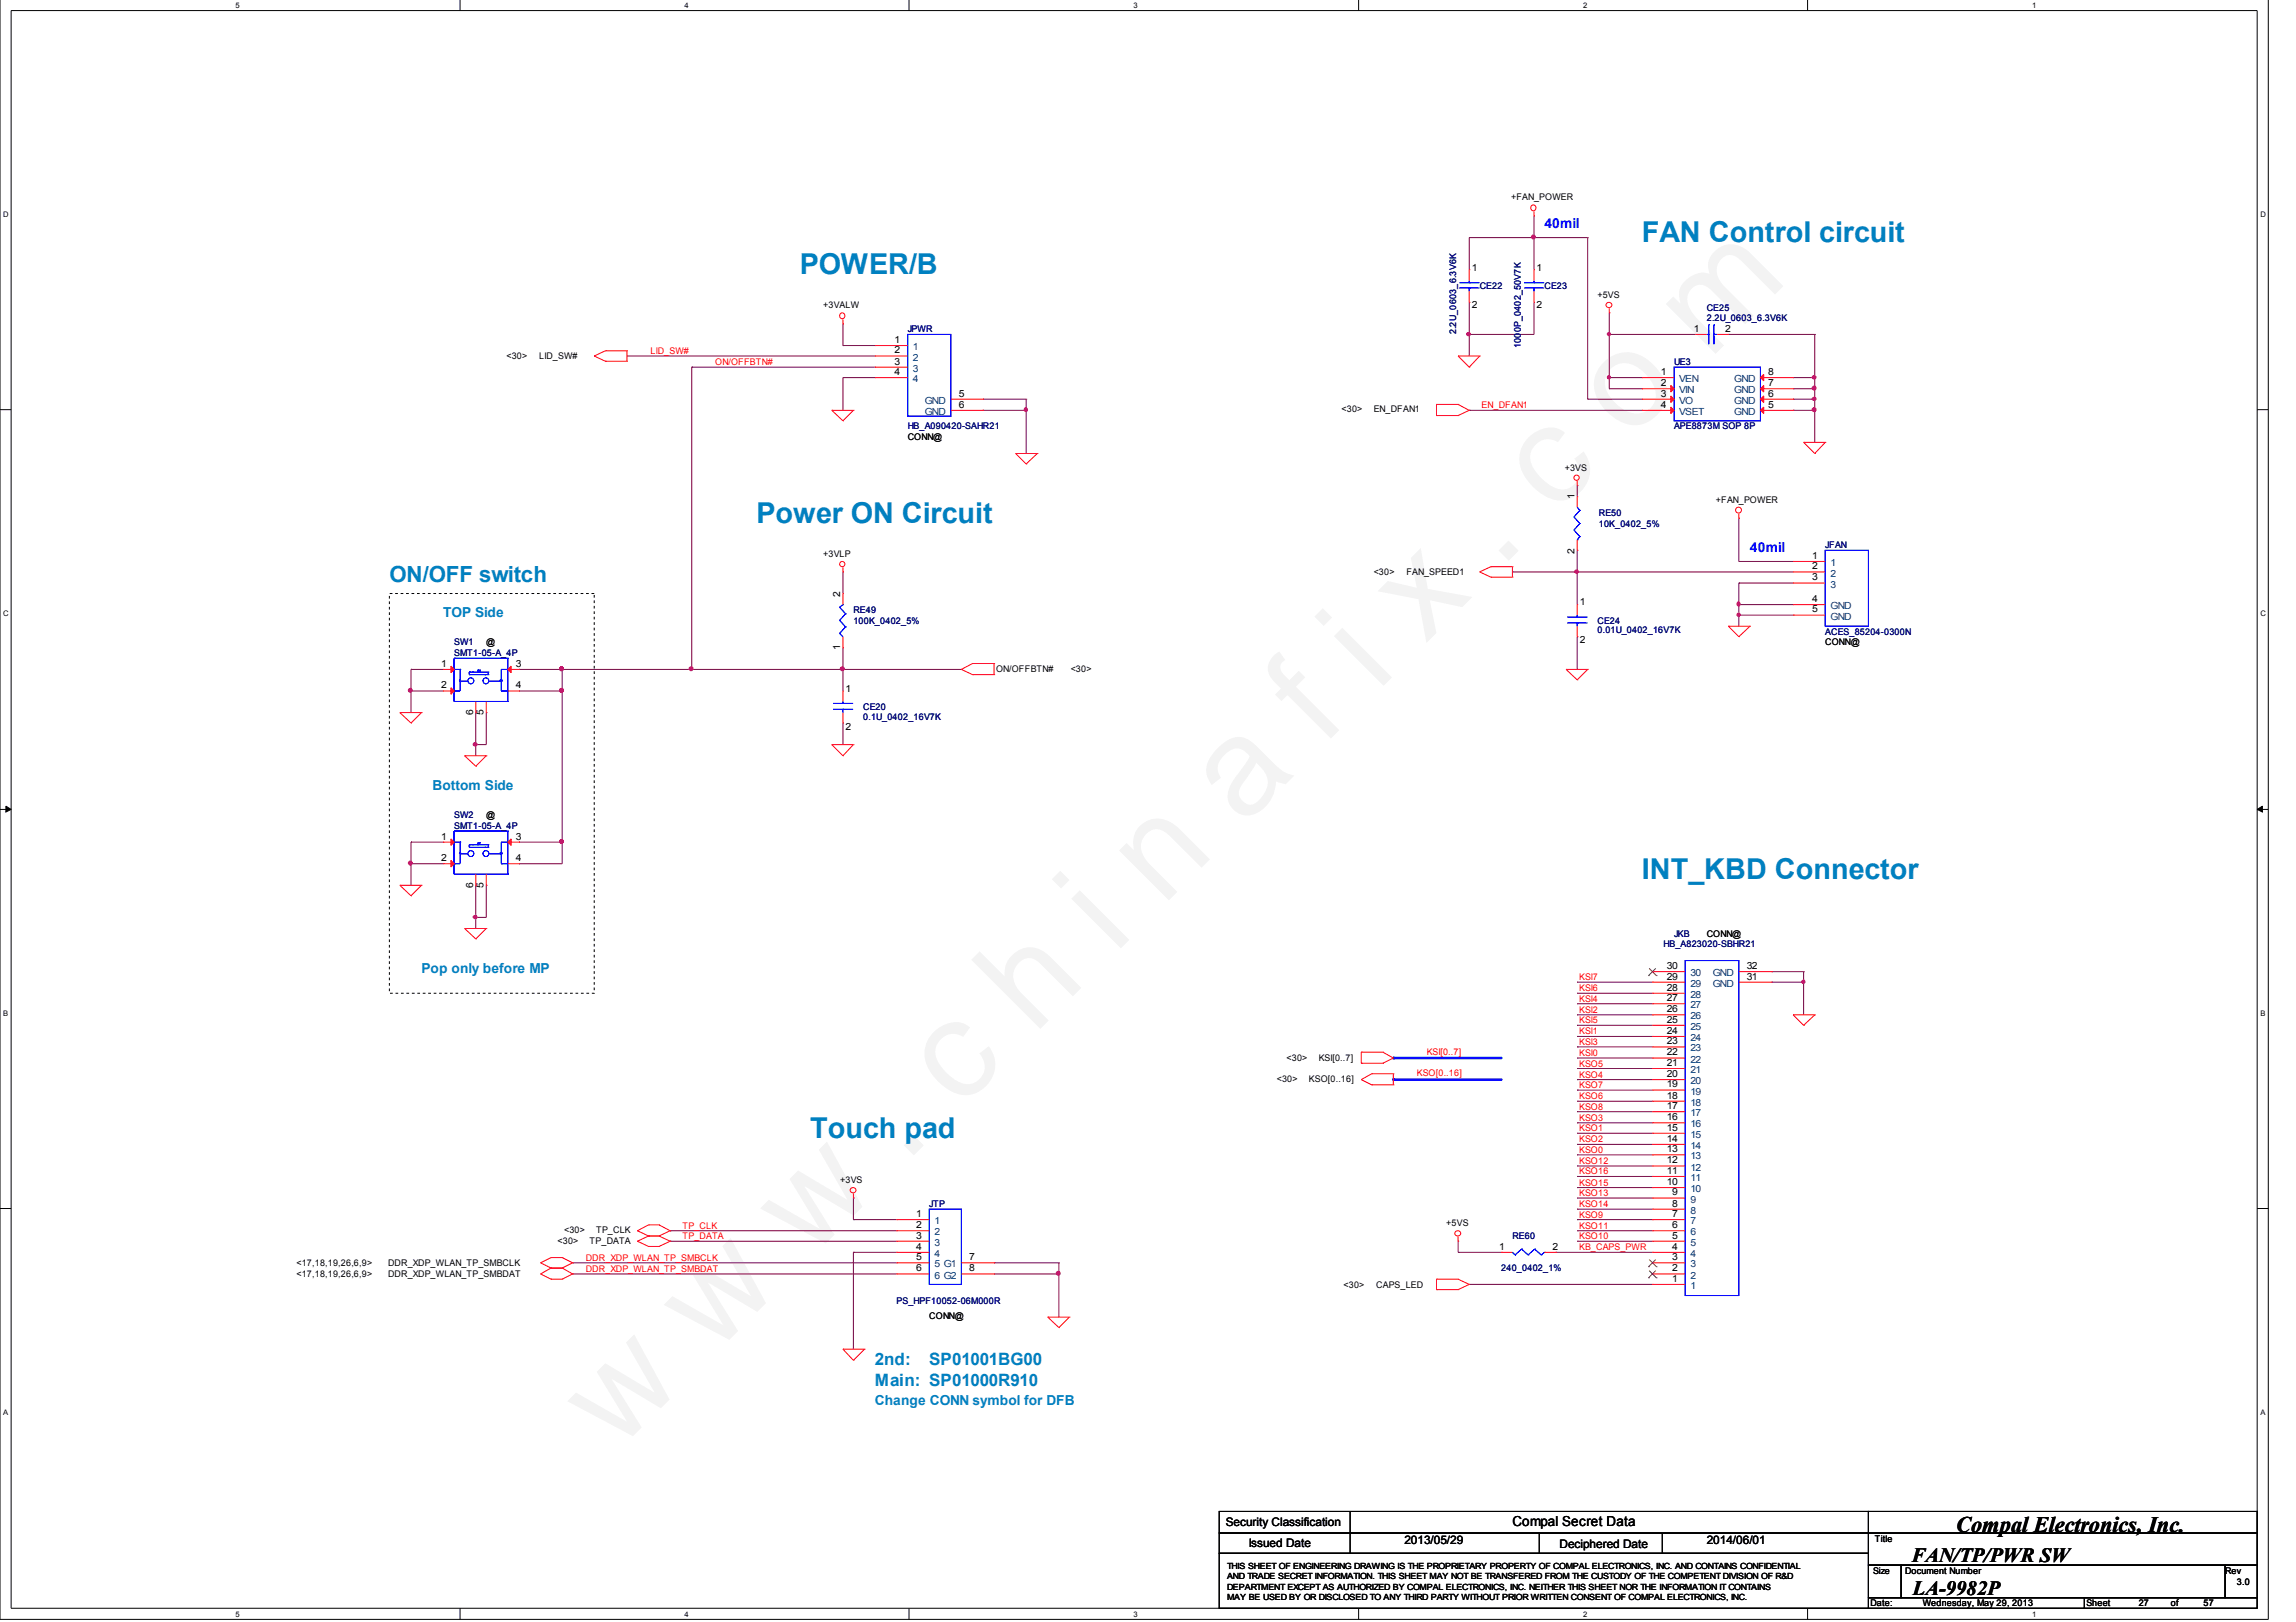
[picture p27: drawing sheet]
<svg xmlns="http://www.w3.org/2000/svg" width="297mm" height="210mm" viewBox="0 0 297 210" stroke-linecap="round" stroke-linejoin="round" font-family="sans-serif">
<defs><g id="words">
<text font-size="17.6" fill="#f0f" x="79.7" y="188" transform="rotate(-45 79.7 188)">w w w . c h i n a f i x . c o m</text>
<g font-size="3.7" fill="#0080c0">
<text x="103.5" y="35.5">POWER/B</text>
<text x="212.4" y="31.3">FAN Control circuit</text>
<text x="97.9" y="67.7">Power ON Circuit</text>
<text x="212.4" y="113.7">INT_KBD Connector</text>
<text x="104.8" y="147.2">Touch pad</text>
</g>
<text font-size="2.9" fill="#0080c0" x="50.4" y="75.4">ON/OFF switch</text>
<text font-size="2.9" x="253.1" y="198.3">Compal Electronics, Inc.</text>
<g font-size="2.6">
<text x="247.3" y="202.2">FAN/TP/PWR SW</text>
<text x="247.5" y="206.4">LA-9982P</text>
</g>
<g font-size="2.2" fill="#0080c0">
<text x="113.2" y="179.4">Main: SP01000R910</text>
<text x="113.2" y="176.6">2nd:</text>
<text x="120.2" y="176.6">SP01001BG00</text>
</g>
<g font-size="1.8" fill="#00f">
<text x="199.8" y="29.6">40mil</text>
<text x="226.4" y="71.5">40mil</text>
</g>
<g font-size="1.8" fill="#0080c0">
<text x="57.3" y="79.9">TOP Side</text>
<text x="56" y="102.2">Bottom Side</text>
<text x="54.5" y="125.9">Pop only before MP</text>
<text x="113.2" y="181.8">Change CONN symbol for DFB</text>
</g>
<text font-size="1.8" x="195.7" y="197.5">Compal Secret Data</text>
<g font-size="1.5">
<text x="158.6" y="197.5">Security Classification</text>
<text x="161.5" y="200.2">Issued Date</text>
<text x="181.7" y="199.8">2013/05/29</text>
<text x="201.8" y="200.3">Deciphered Date</text>
<text x="220.8" y="199.8">2014/06/01</text>
</g>
<g font-size="1.3">
<text x="190.4" y="35.1">1</text>
<text x="198.8" y="35.1">1</text>
<text x="190.4" y="39.9">2</text>
<text x="198.8" y="39.9">2</text>
<text x="115.7" y="44.4">1</text>
<text x="115.7" y="45.7">2</text>
<text x="115.7" y="47.2">3</text>
<text x="219.1" y="42.9">1</text>
<text x="223.2" y="42.9">2</text>
<text x="115.7" y="48.5">4</text>
<text x="124" y="51.3">5</text>
<text x="124" y="52.8">6</text>
<text x="214.9" y="48.5">1</text>
<text x="214.9" y="50">2</text>
<text x="214.9" y="51.3">3</text>
<text x="214.9" y="52.8">4</text>
<text x="228.8" y="52.8">5</text>
<text x="228.8" y="51.3">6</text>
<text x="228.8" y="48.5">8</text>
<text x="228.8" y="50">7</text>
<text x="203.7" y="64.6" transform="rotate(-90 203.7 64.6)">1</text>
<text x="203.7" y="71.6" transform="rotate(-90 203.7 71.6)">2</text>
<text x="108.7" y="77.2" transform="rotate(-90 108.7 77.2)">2</text>
<text x="234.4" y="72.3">1</text>
<text x="234.4" y="73.7">2</text>
<text x="234.4" y="75.1">3</text>
<text x="234.4" y="77.9">4</text>
<text x="204.4" y="78.3">1</text>
<text x="204.4" y="83.2">2</text>
<text x="234.4" y="79.3">5</text>
<text x="57.1" y="89.1">2</text>
<text x="57.1" y="86.3">1</text>
<text x="66.7" y="86.3">3</text>
<text x="66.7" y="89.1">4</text>
<text x="108.7" y="84.2" transform="rotate(-90 108.7 84.2)">1</text>
<text x="109.4" y="89.5">1</text>
<text x="61.2" y="92.6" transform="rotate(-90 61.2 92.6)">6</text>
<text x="62.6" y="92.6" transform="rotate(-90 62.6 92.6)">5</text>
<text x="109.4" y="94.4">2</text>
<text x="57.1" y="111.4">2</text>
<text x="57.1" y="108.6">1</text>
<text x="66.7" y="108.6">3</text>
<text x="66.7" y="111.4">4</text>
<text x="61.2" y="114.9" transform="rotate(-90 61.2 114.9)">6</text>
<text x="62.6" y="114.9" transform="rotate(-90 62.6 114.9)">5</text>
<text x="215.6" y="125.4">30</text>
<text x="226" y="125.4">32</text>
<text x="215.6" y="131">26</text>
<text x="215.6" y="129.6">27</text>
<text x="215.6" y="128.2">28</text>
<text x="215.6" y="126.8">29</text>
<text x="226" y="126.8">31</text>
<text x="215.6" y="136.6">22</text>
<text x="215.6" y="137.9">21</text>
<text x="215.6" y="135.1">23</text>
<text x="215.6" y="132.3">25</text>
<text x="215.6" y="133.8">24</text>
<text x="215.6" y="143.5">17</text>
<text x="215.6" y="140.7">19</text>
<text x="215.6" y="139.4">20</text>
<text x="215.6" y="142.2">18</text>
<text x="215.6" y="149.1">13</text>
<text x="215.6" y="147.8">14</text>
<text x="215.6" y="145">16</text>
<text x="215.6" y="146.3">15</text>
<text x="215.6" y="153.3">10</text>
<text x="215.6" y="151.9">11</text>
<text x="215.6" y="150.6">12</text>
<text x="216.3" y="154.7">9</text>
<text x="118.5" y="157.5">1</text>
<text x="118.5" y="158.9">2</text>
<text x="118.5" y="160.3">3</text>
<text x="118.5" y="161.7">4</text>
<text x="194" y="161.7">1</text>
<text x="200.8" y="161.7">2</text>
<text x="216.3" y="161.7">4</text>
<text x="216.3" y="160.3">5</text>
<text x="216.3" y="156.1">8</text>
<text x="216.3" y="157.5">7</text>
<text x="216.3" y="158.9">6</text>
<text x="118.5" y="163.1">5</text>
<text x="118.5" y="164.5">6</text>
<text x="125.4" y="163.1">7</text>
<text x="125.4" y="164.5">8</text>
<text x="216.3" y="165.9">1</text>
<text x="216.3" y="164.5">2</text>
<text x="216.3" y="163.1">3</text>
</g>
<g font-size="1.3" fill="#004080">
<text x="118.1" y="45.3">1</text>
<text x="118.1" y="46.7">2</text>
<text x="118.1" y="48.1">3</text>
<text x="118.1" y="49.5">4</text>
<text x="119.6" y="52.3">GND</text>
<text x="119.6" y="53.7">GND</text>
<text x="217.3" y="49.5">VEN</text>
<text x="217.3" y="50.9">VIN</text>
<text x="217.3" y="52.3">VO</text>
<text x="217.3" y="53.7">VSET</text>
<text x="224.4" y="53.7">GND</text>
<text x="224.4" y="52.3">GND</text>
<text x="224.4" y="49.5">GND</text>
<text x="224.4" y="50.9">GND</text>
<text x="236.8" y="73.3">1</text>
<text x="236.8" y="74.6">2</text>
<text x="236.8" y="76">3</text>
<text x="236.8" y="78.8">GND</text>
<text x="236.8" y="80.2">GND</text>
<text x="218.7" y="131.9">26</text>
<text x="218.7" y="130.5">27</text>
<text x="218.7" y="129.1">28</text>
<text x="218.7" y="127.7">29</text>
<text x="218.7" y="126.3">30</text>
<text x="221.6" y="127.7">GND</text>
<text x="221.6" y="126.3">GND</text>
<text x="218.7" y="137.5">22</text>
<text x="218.7" y="136.1">23</text>
<text x="218.7" y="133.3">25</text>
<text x="218.7" y="134.7">24</text>
<text x="218.7" y="141.7">19</text>
<text x="218.7" y="140.3">20</text>
<text x="218.7" y="138.9">21</text>
<text x="218.7" y="143.1">18</text>
<text x="218.7" y="148.7">14</text>
<text x="218.7" y="144.5">17</text>
<text x="218.7" y="145.9">16</text>
<text x="218.7" y="147.2">15</text>
<text x="218.7" y="154.3">10</text>
<text x="218.7" y="155.6">9</text>
<text x="218.7" y="152.8">11</text>
<text x="218.7" y="151.5">12</text>
<text x="218.7" y="150">13</text>
<text x="120.9" y="158.4">1</text>
<text x="120.9" y="159.9">2</text>
<text x="120.9" y="161.2">3</text>
<text x="218.7" y="161.2">5</text>
<text x="218.7" y="157.1">8</text>
<text x="218.7" y="158.4">7</text>
<text x="218.7" y="159.9">6</text>
<text x="120.9" y="162.7">4</text>
<text x="120.9" y="164">5 G1</text>
<text x="120.9" y="165.5">6 G2</text>
<text x="218.7" y="166.8">1</text>
<text x="218.7" y="162.7">4</text>
<text x="218.7" y="165.5">2</text>
<text x="218.7" y="164">3</text>
</g>
<g font-size="1.2">
<text x="195.5" y="25.9">+FAN_POWER</text>
<text x="106.5" y="39.9">+3VALW</text>
<text x="206.7" y="38.5">+5VS</text>
<text x="65.5" y="46.5">&lt;30&gt;</text>
<text x="69.8" y="46.5">LID_SW#</text>
<text x="173.6" y="53.4">&lt;30&gt;</text>
<text x="177.7" y="53.4">EN_DFAN1</text>
<text x="117.4" y="57">CONN@</text>
<text x="202.4" y="60.9">+3VS</text>
<text x="222" y="65">+FAN_POWER</text>
<text x="106.5" y="72.1">+3VLP</text>
<text x="177.7" y="74.4">&lt;30&gt;</text>
<text x="181.9" y="74.4">FAN_SPEED1</text>
<text x="62.9" y="83.5">@</text>
<text x="236.1" y="83.5">CONN@</text>
<text x="128.9" y="87">ON/OFFBTN#</text>
<text x="138.5" y="87">&lt;30&gt;</text>
<text x="62.9" y="105.8">@</text>
<text x="220.8" y="121.3">CONN@</text>
<text x="166.5" y="137.3">&lt;30&gt;</text>
<text x="170.6" y="137.3">KSI[0..7]</text>
<text x="165.2" y="140.1">&lt;30&gt;</text>
<text x="169.3" y="140.1">KSO[0..16]</text>
<text x="108.7" y="153.1">+3VS</text>
<text x="72.1" y="161.1">&lt;30&gt;</text>
<text x="73" y="159.6">&lt;30&gt;</text>
<text x="76.3" y="161.1">TP_DATA</text>
<text x="77.1" y="159.6">TP_CLK</text>
<text x="187.1" y="158.7">+5VS</text>
<text x="38.4" y="165.2">&lt;17,18,19,26,6,9&gt;</text>
<text x="38.4" y="163.8">&lt;17,18,19,26,6,9&gt;</text>
<text x="50.2" y="165.2">DDR_XDP_WLAN_TP_SMBDAT</text>
<text x="50.2" y="163.8">DDR_XDP_WLAN_TP_SMBCLK</text>
<text x="173.8" y="166.6">&lt;30&gt;</text>
<text x="178.1" y="166.6">CAPS_LED</text>
<text x="120.2" y="170.7">CONN@</text>
<text x="242.3" y="203.6">Size</text>
<text x="242.6" y="199.6">Title</text>
<text x="246.5" y="203.6">Document Number</text>
<text x="287.9" y="203.6">Rev</text>
<text x="242" y="207.9">Date:</text>
<text x="248.8" y="207.9">Wednesday, May 29, 2013</text>
<text x="269.9" y="207.9">Sheet</text>
<text x="276.7" y="207.9">27</text>
<text x="280.8" y="207.9">of</text>
<text x="285.1" y="207.9">57</text>
<text x="289.4" y="205.1">3.0</text>
</g>
<g font-size="1.2" fill="#000080">
<text x="191.4" y="37.4">CE22</text>
<text x="199.8" y="37.4">CE23</text>
<text x="220.8" y="40.2">CE25</text>
<text x="220.8" y="41.6">2.2U_0603_6.3V6K</text>
<text x="117.4" y="43">JPWR</text>
<text x="188.4" y="43.3" transform="rotate(-90 188.4 43.3)">2.2U_0603_6.3V6K</text>
<text x="196.8" y="45.1" transform="rotate(-90 196.8 45.1)">1000P_0402_50V7K</text>
<text x="216.6" y="47.2">UE3</text>
<text x="117.4" y="55.6">HB_A090420-SAHR21</text>
<text x="216.6" y="55.6">APE8873M SOP 8P</text>
<text x="206.8" y="66.7">RE50</text>
<text x="206.8" y="68.2">10K_0402_5%</text>
<text x="236.1" y="71">JFAN</text>
<text x="58.8" y="83.5">SW1</text>
<text x="110.4" y="79.3">RE49</text>
<text x="110.4" y="80.7">100K_0402_5%</text>
<text x="206.7" y="80.7">CE24</text>
<text x="206.7" y="82">0.01U_0402_16V7K</text>
<text x="236.1" y="82.1">ACES_85204-0300N</text>
<text x="58.8" y="84.9">SMT1-05-A_4P</text>
<text x="111.7" y="91.9">CE20</text>
<text x="111.7" y="93.1">0.1U_0402_16V7K</text>
<text x="58.8" y="105.8">SW2</text>
<text x="58.8" y="107.3">SMT1-05-A_4P</text>
<text x="215.2" y="122.6">HB_A823020-SBHR21</text>
<text x="216.6" y="121.3">JKB</text>
<text x="120.2" y="156.1">JTP</text>
<text x="195.7" y="160.4">RE60</text>
<text x="194.2" y="164.5">240_0402_1%</text>
<text x="116" y="168.8">PS_HPF10052-06M000R</text>
</g>
<g font-size="1.2" fill="#f00">
<text x="84.2" y="45.8">LID_SW#</text>
<text x="92.5" y="47.3">ON/OFFBTN#</text>
<text x="191.7" y="52.8">EN_DFAN1</text>
<text x="204.3" y="129.6">KSI4</text>
<text x="204.3" y="131.1">KSI2</text>
<text x="204.3" y="128.3">KSI6</text>
<text x="204.3" y="126.8">KSI7</text>
<text x="184.6" y="136.5">KSI[0..7]</text>
<text x="204.3" y="136.7">KSI0</text>
<text x="204.3" y="133.9">KSI1</text>
<text x="204.3" y="135.2">KSI3</text>
<text x="204.3" y="132.4">KSI5</text>
<text x="183.3" y="139.3">KSO[0..16]</text>
<text x="204.3" y="139.5">KSO4</text>
<text x="204.3" y="143.6">KSO8</text>
<text x="204.3" y="140.8">KSO7</text>
<text x="204.3" y="142.3">KSO6</text>
<text x="204.3" y="138">KSO5</text>
<text x="204.3" y="147.8">KSO2</text>
<text x="204.3" y="145">KSO3</text>
<text x="204.3" y="146.4">KSO1</text>
<text x="204.3" y="149.2">KSO0</text>
<text x="204.3" y="152">KSO16</text>
<text x="204.3" y="154.8">KSO13</text>
<text x="204.3" y="150.6">KSO12</text>
<text x="204.3" y="153.4">KSO15</text>
<text x="88.3" y="159">TP_CLK</text>
<text x="88.3" y="160.4">TP_DATA</text>
<text x="204.3" y="161.8">KB_CAPS_PWR</text>
<text x="204.3" y="157.6">KSO9</text>
<text x="204.3" y="160.4">KSO10</text>
<text x="204.3" y="159">KSO11</text>
<text x="204.3" y="156.2">KSO14</text>
<text x="75.8" y="163.2">DDR_XDP_WLAN_TP_SMBCLK</text>
<text x="75.8" y="164.6">DDR_XDP_WLAN_TP_SMBDAT</text>
</g>
<g font-size="1.1">
<text x="158.7" y="203">THIS SHEET OF ENGINEERING DRAWING IS THE PROPRIETARY PROPERTY OF COMPAL ELECTRONICS, INC. AND CONTAINS CONFIDENTIAL</text>
<text x="158.7" y="204.4">AND TRADE SECRET INFORMATION. THIS SHEET MAY NOT BE TRANSFERED FROM THE CUSTODY OF THE COMPETENT DIVISION OF R&amp;D</text>
<text x="158.7" y="205.8">DEPARTMENT EXCEPT AS AUTHORIZED BY COMPAL ELECTRONICS, INC. NEITHER THIS SHEET NOR THE INFORMATION IT CONTAINS</text>
<text x="158.7" y="207.1">MAY BE USED BY OR DISCLOSED TO ANY THIRD PARTY WITHOUT PRIOR WRITTEN CONSENT OF COMPAL ELECTRONICS, INC.</text>
</g>
<g font-size="1">
<text x="30.5" y="1">5</text>
<text x="88.6" y="1">4</text>
<text x="146.6" y="1">3</text>
<text x="204.8" y="1">2</text>
<text x="262.9" y="1">1</text>
<text x=".4" y="28">D</text>
<text x="292.4" y="28">D</text>
<text x=".4" y="79.7">C</text>
<text x="292.4" y="79.7">C</text>
<text x=".4" y="131.4">B</text>
<text x="292.4" y="131.4">B</text>
<text x=".4" y="183.1">A</text>
<text x="292.4" y="183.1">A</text>
<text x="30.5" y="209.2">5</text>
<text x="88.6" y="209.2">4</text>
<text x="146.6" y="209.2">3</text>
<text x="204.8" y="209.2">2</text>
<text x="262.9" y="209.2">1</text>
</g>
</g></defs>
<path d="M0 -.1v209.7h293.5v-209.7M1.4 1.4h290.6v206.7h-290.6z" fill="none" stroke="#000" stroke-width=".13"/>
<g fill="#fff">
<path d="M30.5 .2h.4v1h-.4z"/>
<path d="M30.5 208.4h.4v1h-.4z"/>
</g>
<path d="M59.5 -.1v1.5M59.5 208.1v1.5" fill="none" stroke="#000" stroke-width=".13"/>
<g fill="#fff">
<path d="M88.6 .2h.4v1h-.4z"/>
<path d="M88.6 208.4h.4v1h-.4z"/>
</g>
<path d="M117.6 -.1v1.5M117.6 208.1v1.5" fill="none" stroke="#000" stroke-width=".13"/>
<g fill="#fff">
<path d="M146.6 .2h.5v1h-.5z"/>
<path d="M146.6 208.4h.5v1h-.5z"/>
</g>
<path d="M175.8 -.1v1.5M175.8 208.1v1.5" fill="none" stroke="#000" stroke-width=".13"/>
<g fill="#fff">
<path d="M204.8 .2h.4v1h-.4z"/>
<path d="M204.8 208.4h.4v1h-.4z"/>
</g>
<path d="M233.8 -.1v1.5M233.8 208.1v1.5" fill="none" stroke="#000" stroke-width=".13"/>
<g fill="#fff">
<path d="M262.9 .2h.4v1h-.4z"/>
<path d="M262.9 208.4h.4v1h-.4z"/>
<path d="M.4 27.2h.5v1h-.5z"/>
<path d="M292.4 27.2h.5v1h-.5z"/>
<path d="M.4 78.8h.5v1.1h-.5z"/>
<path d="M292.4 78.8h.5v1.1h-.5z"/>
</g>
<path d="M0 53h1.4M292 53h1.5" fill="none" stroke="#000" stroke-width=".13"/>
<g fill="#fff">
<path d="M.4 130.6h.5v1h-.5z"/>
<path d="M292.4 130.6h.5v1h-.5z"/>
</g>
<path d="M0 104.7h1.4M292 104.7h1.5" fill="none" stroke="#000" stroke-width=".13"/>
<path d="M.8 104.3l.6 .4-.6 .4zM292 104.7l.7-.4v.8z" fill="#000" stroke="#000" stroke-width=".13"/>
<g fill="#fff">
<path d="M.4 182.2h.5v1h-.5z"/>
<path d="M292.4 182.2h.5v1h-.5z"/>
</g>
<g fill="none" stroke="#000" stroke-width=".13">
<path d="M0 156.4h1.4M292 156.4h1.5M157.7 195.6h84v2.8h-84zM157.7 198.4h84v2.6h-84zM174.7 198.4h.1M174.7 195.6v5.4M199.1 198.4v2.6M215.1 198.4v2.6M241.7 195.6h50.3v2.8h-50.3zM241.7 198.4h50.3v4.1h-50.3zM157.7 201h84v7.1h-84zM174.7 201h.1"/>
<path d="M199.1 201h.1M215.1 201h.1M241.7 202.5h4.3v4.3h-4.3zM241.7 206.8h28v1.3h-28zM246 202.5h41.9v4.3h-41.9zM269.7 206.8h22.3v1.3h-22.3zM287.9 202.5h4.1v4.3h-4.1z"/>
</g>
<path d="M50.4 76.8h26.5v51.7h-26.5z" fill="none" stroke="#000" stroke-width=".13" stroke-dasharray=".4 .4 .4 .4 .4 .4 .4 .4" stroke-linecap="butt"/>
<g fill="none" stroke="#800040" stroke-width=".13">
<path d="M81.1 46.1h32.1M89.5 47.5v39.1M53.2 86.6h4.1M53.2 89.4h4.1M53.2 89.4h.1M53.2 86.6h.1M53.2 86.6v5.6M61.6 96.4h.1M61.6 92.2h.1M61.6 92.2v5.6M62.9 92.2h.1M62.9 92.2v4.2h-1.3"/>
<path d="M67.1 86.6h5.6M67.1 89.4h5.6M67.1 86.6h.1M67.1 89.4h.1M53.2 109h4.1M53.2 111.8h4.1M53.2 111.8h.1M53.2 109h.1M53.2 109v5.6M61.6 114.6h.1M61.6 118.7h.1M61.6 114.6v5.6"/>
<path d="M62.9 114.6h.1M62.9 114.6v4.1h-1.3M67.1 109h5.6M67.1 111.8h5.6M67.1 109h.1M67.1 111.8h.1M86.7 159.3h29.3M74.1 163.4h41.9M74.1 164.9h41.9M86.7 160.6h29.3"/>
</g>
<g fill="#f0f" stroke="#f0f" stroke-width=".13">
<path d="M61.3 96.2h.3l.1 .1-.1 .2h-.3l-.1-.2z" fill-rule="evenodd"/>
<path d="M61.3 118.5h.3l.1 .2-.1 .1h-.3l-.1-.1z" fill-rule="evenodd"/>
<path d="M61.3 96.2h.3l.1 .1-.1 .2h-.3l-.1-.2z" fill-rule="evenodd"/>
<path d="M61.3 118.5h.3l.1 .2-.1 .1h-.3l-.1-.1z" fill-rule="evenodd"/>
<circle cx="53.1" cy="89.3" r=".25"/>
<circle cx="53.1" cy="111.7" r=".25"/>
</g>
<g fill="none" stroke="#f00" stroke-width=".13">
<path d="M51.7 92.2h2.8M51.7 92.2h.1M51.7 92.2l1.5 1.4M53.2 93.6h.1M54.5 92.2h.1M54.5 92.2l-1.3 1.4M57.3 89.4h.1M57.3 86.6h.1M57.3 86.6h1.5M57.3 89.4h1.5M60.1 97.8h.1M60.1 97.8l1.5 1.4"/>
<path d="M60.1 97.8h2.8M61.6 99.2h.1M61.6 92.2h.1M61.6 90.8v1.4M62.9 97.8l-1.3 1.4M62.9 97.8h.1M62.9 92.2h.1M62.9 90.8v1.4M65.7 86.6h1.4M65.7 89.4h1.4M67.1 86.6h.1M67.1 89.4h.1"/>
<path d="M51.7 114.6h2.8M51.7 114.6h.1M51.7 114.6l1.5 1.3M53.2 115.9h.1M54.5 114.6h.1M54.5 114.6l-1.3 1.3M57.3 111.8h.1M57.3 109h.1M57.3 109h1.5M57.3 111.8h1.5M61.6 114.6h.1M61.6 113.1v1.5"/>
<path d="M62.9 114.6h.1M62.9 113.1v1.5M65.7 109h1.4M65.7 111.8h1.4M67.1 109h.1M67.1 111.8h.1M60.1 120.2h.1M60.1 120.2l1.5 1.3M60.1 120.2h2.8M61.6 121.5h.1M62.9 120.2l-1.3 1.3M62.9 120.2h.1"/>
</g>
<g fill="none" stroke="#00f" stroke-width=".13">
<path d="M236.1 71.2h5.6v9.8h-5.6zM58.8 85.2h.1M58.8 90.8h.1M58.8 89.4h.1M58.8 85.2v5.6M58.8 85.2h6.9M58.8 86.6h.7M58.8 90.8h6.9M59.5 86.6h.1M59.5 88.2h.1M59.5 88.2v1.2h-.7M59.5 86.6v1.4"/>
<path d="M59.5 88.2h1M60.7 87.3h2.5M60.7 87.3h.1M60.7 87h.1M60.7 87h2.5M60.7 87v.3M61.1 87h.1M61.8 86.7h.1M61.8 87h.1M61.8 86.7v.3M61.8 86.7h.3M62.1 86.7h.1"/>
<path d="M62.1 86.7v.3M62.7 87.3h.1M63.2 87h.1M63.2 87.3h.1M63.2 87v.3M63.3 88.2h1.6M64.7 88l.2 .1-.1 .1zM64.9 89.4h.1M64.9 88.2h.1M64.9 88h.1M64.9 88.2v1.2M64.9 89.4h.8"/>
<path d="M65.7 86.6h-.8v1.4M65.7 85.2h.1M65.7 90.8h.1M65.7 86.6h.1M65.7 85.2v5.6M58.8 107.5h.1M58.8 113.1h.1M58.8 111.8h.1M58.8 107.5v5.6M58.8 107.5h6.9M58.8 109h.7M58.8 113.1h6.9"/>
<path d="M59.5 109h.1M59.5 110.5h.1M59.5 110.6h.1M59.5 109v1.3M59.5 110.6v1.2h-.7M59.5 110.5h1M60.7 109.7h2.5M60.7 109.7h.1M60.7 109.3h.1M60.7 109.3v.4M60.7 109.3h2.5M61.1 109.3h.1"/>
<path d="M61.8 109.1h.1M61.8 109.3h.1M61.8 109.1v.2M61.8 109.1h.3M62.1 109.1h.1M62.1 109.1v.2M62.7 109.7h.1M63.2 109.3h.1M63.2 109.7h.1M63.2 109.3v.4M63.3 110.5h1.6M64.7 110.4h.2l-.1 .1z"/>
<path d="M64.9 111.8h.1M64.9 110.5h.1M64.9 110.3h.1M64.9 110.6v1.2M64.9 111.8h.8M65.7 109h-.8v1.3M65.7 107.5h.1M65.7 113.1h.1M65.7 109h.1M65.7 107.5v5.6M218 124.3h7v43.4h-7z"/>
<circle cx="59.5" cy="88.1" r=".08"/>
<circle cx="60.9" cy="88.1" r=".38"/>
<circle cx="62.9" cy="88.1" r=".38"/>
<circle cx="59.5" cy="110.4" r=".08"/>
<circle cx="60.9" cy="110.5" r=".38"/>
<circle cx="62.9" cy="110.5" r=".38"/>
</g>
<g fill="#f00" stroke="#f00" stroke-width=".13">
<path d="M65.7 86.6l.4-.4v.9z"/>
<path d="M58.3 89l.5 .4-.5 .4z"/>
<path d="M58.3 86.2l.5 .4-.5 .5z"/>
<path d="M65.7 109l.4-.4v.8z"/>
<path d="M58.3 111.4l.5 .4-.5 .4z"/>
<path d="M58.3 108.6l.5 .4-.5 .4z"/>
</g>
<use href="#words"/>
</svg>
